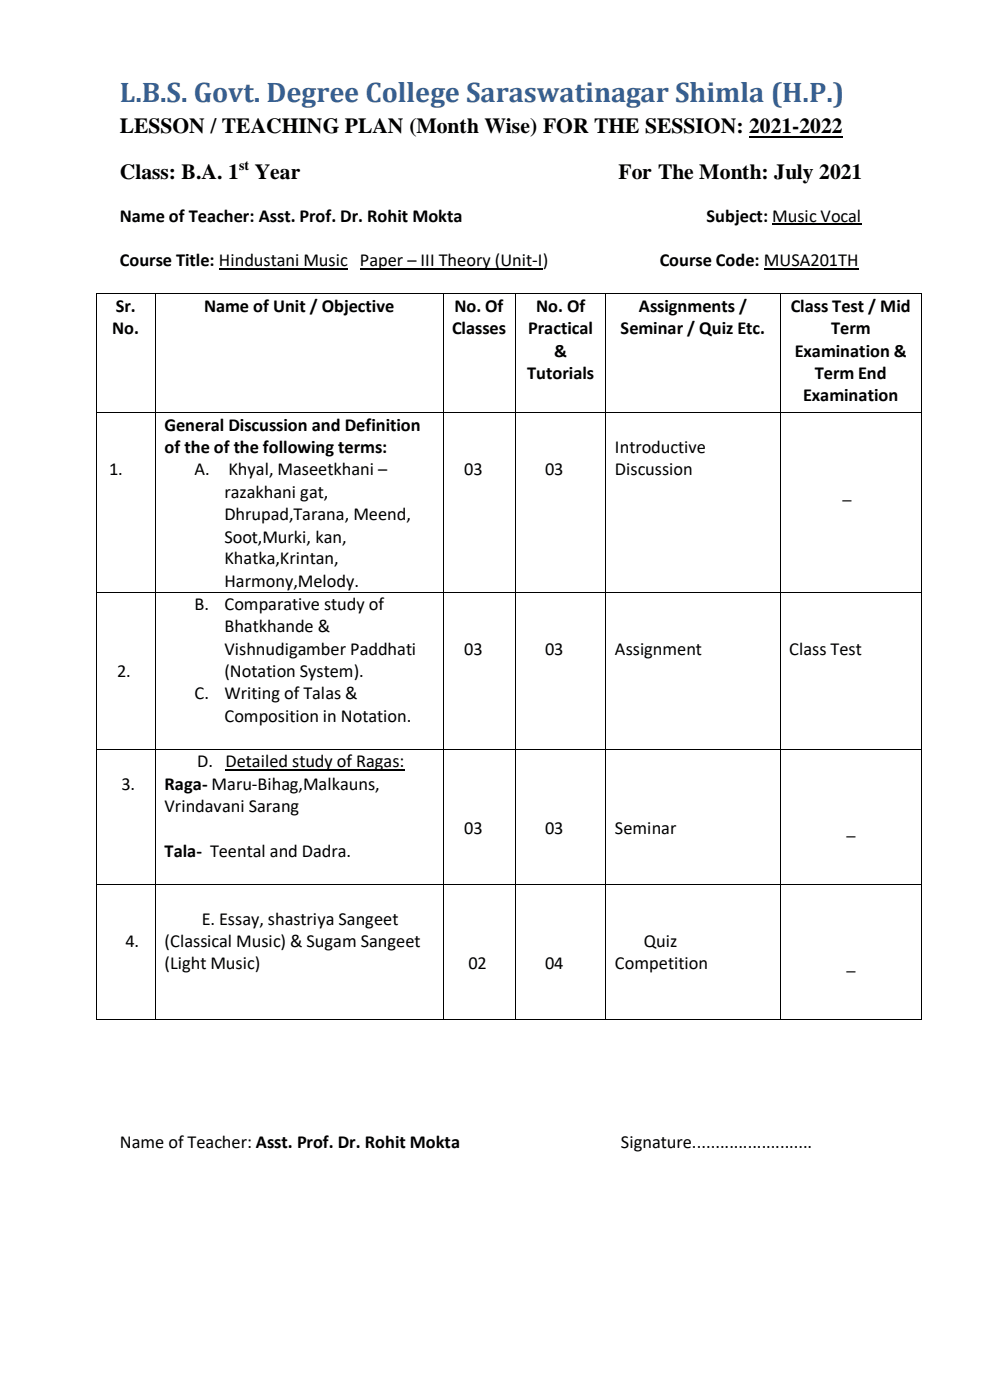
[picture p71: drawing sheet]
<svg xmlns="http://www.w3.org/2000/svg" width="210mm" height="297mm" viewBox="0 0 210 297" stroke-linecap="round" stroke-linejoin="round" font-family="sans-serif">
<defs><g id="words">
<text font-size="6" fill="#365f91" x="25.4" y="21.7">L.B.S. Govt. Degree College Saraswatinagar Shimla (H.P.)</text>
<g font-size="4.6">
<text x="25.4" y="28.3">LESSON / TEACHING PLAN (Month Wise) FOR THE SESSION: 2021-2022</text>
<text x="25.4" y="37.9">Class: B.A. 1</text>
<text x="54" y="37.9">Year</text>
<text x="131.2" y="37.9">For The Month: July 2021</text>
</g>
<g font-size="3.9">
<text x="25.4" y="47">Name of Teacher: Asst. Prof. Dr. Rohit Mokta</text>
<text x="149.8" y="47">Subject: Music Vocal</text>
<text x="25.4" y="56.5">Course Title: Hindustani Music Paper – III Theory (Unit-I)</text>
<text x="139.9" y="56.5">Course Code: MUSA201TH</text>
<text x="23.8" y="70.9">No.</text>
<text x="24.6" y="66.1">Sr.</text>
<text x="43.3" y="66.1">Name of Unit / Objective</text>
<text x="95.9" y="70.9">Classes</text>
<text x="96.4" y="66.1">No. Of</text>
<text x="112.1" y="70.9">Practical</text>
<text x="113.7" y="66.1">No. Of</text>
<text x="131.6" y="70.9">Seminar / Quiz Etc.</text>
<text x="135.5" y="66.1">Assignments /</text>
<text x="167.7" y="66.1">Class Test / Mid</text>
<text x="176.3" y="70.9">Term</text>
<text x="117.6" y="75.6">&amp;</text>
<text x="168.6" y="75.6">Examination &amp;</text>
<text x="111.8" y="80.4">Tutorials</text>
<text x="172.8" y="80.4">Term End</text>
<text x="170.3" y="85">Examination</text>
<text x="34.9" y="91.4">General Discussion and Definition</text>
<text x="23.1" y="100.9">1.</text>
<text x="34.9" y="96.1">of the of the following terms:</text>
<text x="41.3" y="100.9">A.</text>
<text x="48.4" y="100.9">Khyal, Maseetkhani –</text>
<text x="98.4" y="100.9">03</text>
<text x="115.6" y="100.9">03</text>
<text x="130.4" y="96.1">Introductive</text>
<text x="130.4" y="100.9">Discussion</text>
<text x="47.6" y="105.6">razakhani gat,</text>
<text x="178.7" y="105.6">_</text>
<text x="47.6" y="110.4">Dhrupad,Tarana, Meend,</text>
<text x="47.6" y="115.1">Soot,Murki, kan,</text>
<text x="47.6" y="119.8">Khatka,Krintan,</text>
<text x="47.6" y="124.5">Harmony,Melody.</text>
<text x="41.3" y="129.4">B.</text>
<text x="47.6" y="129.4">Comparative study of</text>
<text x="47.6" y="134.2">Bhatkhande &amp;</text>
<text x="24.8" y="143.6">2.</text>
<text x="47.6" y="138.9">Vishnudigamber Paddhati</text>
<text x="47.6" y="143.6">(Notation System).</text>
<text x="98.4" y="138.9">03</text>
<text x="115.6" y="138.9">03</text>
<text x="130.4" y="138.9">Assignment</text>
<text x="167.4" y="138.9">Class Test</text>
<text x="41.3" y="148.4">C.</text>
<text x="47.6" y="148.4">Writing of Talas &amp;</text>
<text x="47.6" y="153.1">Composition in Notation.</text>
<text x="25.7" y="167.5">3.</text>
<text x="34.9" y="167.5">Raga- Maru-Bihag,Malkauns,</text>
<text x="41.8" y="162.8">D. Detailed study of Ragas:</text>
<text x="34.9" y="172.3">Vrindavani Sarang</text>
<text x="98.4" y="177">03</text>
<text x="115.6" y="177">03</text>
<text x="130.4" y="177">Seminar</text>
<text x="179.6" y="177">_</text>
<text x="34.9" y="181.7">Tala- Teental and Dadra.</text>
<text x="42.8" y="196.1">E. Essay, shastriya Sangeet</text>
<text x="26.6" y="200.9">4.</text>
<text x="34.9" y="200.9">(Classical Music) &amp; Sugam Sangeet</text>
<text x="136.5" y="200.9">Quiz</text>
<text x="34.9" y="205.6">(Light Music)</text>
<text x="99.4" y="205.6">02</text>
<text x="115.6" y="205.6">04</text>
<text x="130.4" y="205.6">Competition</text>
<text x="179.6" y="205.6">_</text>
<text x="25.4" y="243.7">Name of Teacher: Asst. Prof. Dr. Rohit Mokta</text>
<text x="131.7" y="243.7">Signature..........................</text>
</g>
<text font-size="3" x="50.7" y="36.2">st</text>
</g></defs>
<path d="M158.9 29h19.8" fill="none" stroke="#000" stroke-width=".42"/>
<path d="M46.4 57h27.4M76.3 57h38.8M162 57h20.1M163.8 47.6h18.9M47.9 163.3h38" fill="none" stroke="#000" stroke-width=".25"/>
<g fill="#000">
<path d="M20.3 62.2h.2v.2h-.2z" fill-rule="evenodd"/>
<path d="M20.3 62.2h.2v.2h-.2z" fill-rule="evenodd"/>
<path d="M33 62.2h.1v.2h-.1z" fill-rule="evenodd"/>
<path d="M93.9 62.2h.2v.2h-.2z" fill-rule="evenodd"/>
<path d="M109.3 62.2h.1v.2h-.1z" fill-rule="evenodd"/>
<path d="M128.4 62.2h.2v.2h-.2z" fill-rule="evenodd"/>
<path d="M165.4 62.2h.2v.2h-.2z" fill-rule="evenodd"/>
<path d="M195.4 62.2h.2v.2h-.2z" fill-rule="evenodd"/>
<path d="M195.4 62.2h.2v.2h-.2z" fill-rule="evenodd"/>
<path d="M20.3 87.5h.2v.2h-.2z" fill-rule="evenodd"/>
<path d="M33 87.5h.1v.2h-.1z" fill-rule="evenodd"/>
<path d="M93.9 87.5h.2v.2h-.2z" fill-rule="evenodd"/>
<path d="M109.3 87.5h.1v.2h-.1z" fill-rule="evenodd"/>
<path d="M128.4 87.5h.2v.2h-.2z" fill-rule="evenodd"/>
<path d="M165.4 87.5h.2v.2h-.2z" fill-rule="evenodd"/>
<path d="M195.4 87.5h.2v.2h-.2z" fill-rule="evenodd"/>
<path d="M20.3 125.5h.2v.2h-.2z" fill-rule="evenodd"/>
<path d="M33 125.5h.1v.2h-.1z" fill-rule="evenodd"/>
<path d="M93.9 125.5h.2v.2h-.2z" fill-rule="evenodd"/>
<path d="M109.3 125.5h.1v.2h-.1z" fill-rule="evenodd"/>
<path d="M128.4 125.5h.2v.2h-.2z" fill-rule="evenodd"/>
<path d="M165.4 125.5h.2v.2h-.2z" fill-rule="evenodd"/>
<path d="M195.4 125.5h.2v.2h-.2z" fill-rule="evenodd"/>
<path d="M20.3 158.9h.2v.1h-.2z" fill-rule="evenodd"/>
<path d="M33 158.9h.1v.1h-.1z" fill-rule="evenodd"/>
<path d="M93.9 158.9h.2v.1h-.2z" fill-rule="evenodd"/>
<path d="M109.3 158.9h.1v.1h-.1z" fill-rule="evenodd"/>
<path d="M128.4 158.9h.2v.1h-.2z" fill-rule="evenodd"/>
<path d="M165.4 158.9h.2v.1h-.2z" fill-rule="evenodd"/>
<path d="M195.4 158.9h.2v.1h-.2z" fill-rule="evenodd"/>
<path d="M20.3 187.5h.2v.2h-.2z" fill-rule="evenodd"/>
<path d="M33 187.5h.1v.2h-.1z" fill-rule="evenodd"/>
<path d="M93.9 187.5h.2v.2h-.2z" fill-rule="evenodd"/>
<path d="M109.3 187.5h.1v.2h-.1z" fill-rule="evenodd"/>
<path d="M128.4 187.5h.2v.2h-.2z" fill-rule="evenodd"/>
<path d="M165.4 187.5h.2v.2h-.2z" fill-rule="evenodd"/>
<path d="M195.4 187.5h.2v.2h-.2z" fill-rule="evenodd"/>
<path d="M20.3 216.1h.2v.2h-.2z" fill-rule="evenodd"/>
<path d="M20.3 216.1h.2v.2h-.2z" fill-rule="evenodd"/>
<path d="M33 216.1h.1v.2h-.1z" fill-rule="evenodd"/>
<path d="M93.9 216.1h.2v.2h-.2z" fill-rule="evenodd"/>
<path d="M109.3 216.1h.1v.2h-.1z" fill-rule="evenodd"/>
<path d="M128.4 216.1h.2v.2h-.2z" fill-rule="evenodd"/>
<path d="M165.4 216.1h.2v.2h-.2z" fill-rule="evenodd"/>
<path d="M195.4 216.1h.2v.2h-.2z" fill-rule="evenodd"/>
<path d="M195.4 216.1h.2v.2h-.2z" fill-rule="evenodd"/>
</g>
<g fill="none" stroke="#000" stroke-width=".21">
<path d="M20.4 62.4v25.1M20.5 62.3h12.5M33 62.4v25.1M33.1 62.3h60.8M94 62.4v25.1M94.1 62.3h15.2M109.3 62.4v25.1M109.4 62.3h19M128.5 62.4v25.1M128.6 62.3h36.8M165.5 62.4v25.1M165.6 62.3h29.8"/>
<path d="M195.5 62.4v25.1M20.4 87.7v37.8M20.5 87.6h12.5M33 87.7v37.8M33.1 87.6h60.8M94 87.7v37.8M94.1 87.6h15.2M109.3 87.7v37.8M109.4 87.6h19M128.5 87.7v37.8M128.6 87.6h36.8M165.5 87.7v37.8"/>
<path d="M165.6 87.6h29.8M195.5 87.7v37.8M20.4 125.7v33.2M20.5 125.6h12.5M33 125.7v33.2M33.1 125.6h60.8M94 125.7v33.2M94.1 125.6h15.2M109.3 125.7v33.2M109.4 125.6h19M128.5 125.7v33.2M128.6 125.6h36.8"/>
<path d="M165.5 125.7v33.2M165.6 125.6h29.8M195.5 125.7v33.2M20.4 159v28.5M20.5 159h12.5M33 159v28.5M33.1 159h60.8M94 159v28.5M94.1 159h15.2M109.3 159v28.5M109.4 159h19M128.5 159v28.5"/>
<path d="M128.6 159h36.8M165.5 159v28.5M165.6 159h29.8M195.5 159v28.5M20.4 187.7v28.4M20.5 187.6h12.5M33 187.7v28.4M33.1 187.6h60.8M94 187.7v28.4M94.1 187.6h15.2M109.3 187.7v28.4M109.4 187.6h19"/>
<path d="M128.5 187.7v28.4M128.6 187.6h36.8M165.5 187.7v28.4M165.6 187.6h29.8M195.5 187.7v28.4M20.5 216.2h12.5M33.1 216.2h60.8M94.1 216.2h15.2M109.4 216.2h19M128.6 216.2h36.8M165.6 216.2h29.8"/>
</g>
<use href="#words"/>
</svg>
